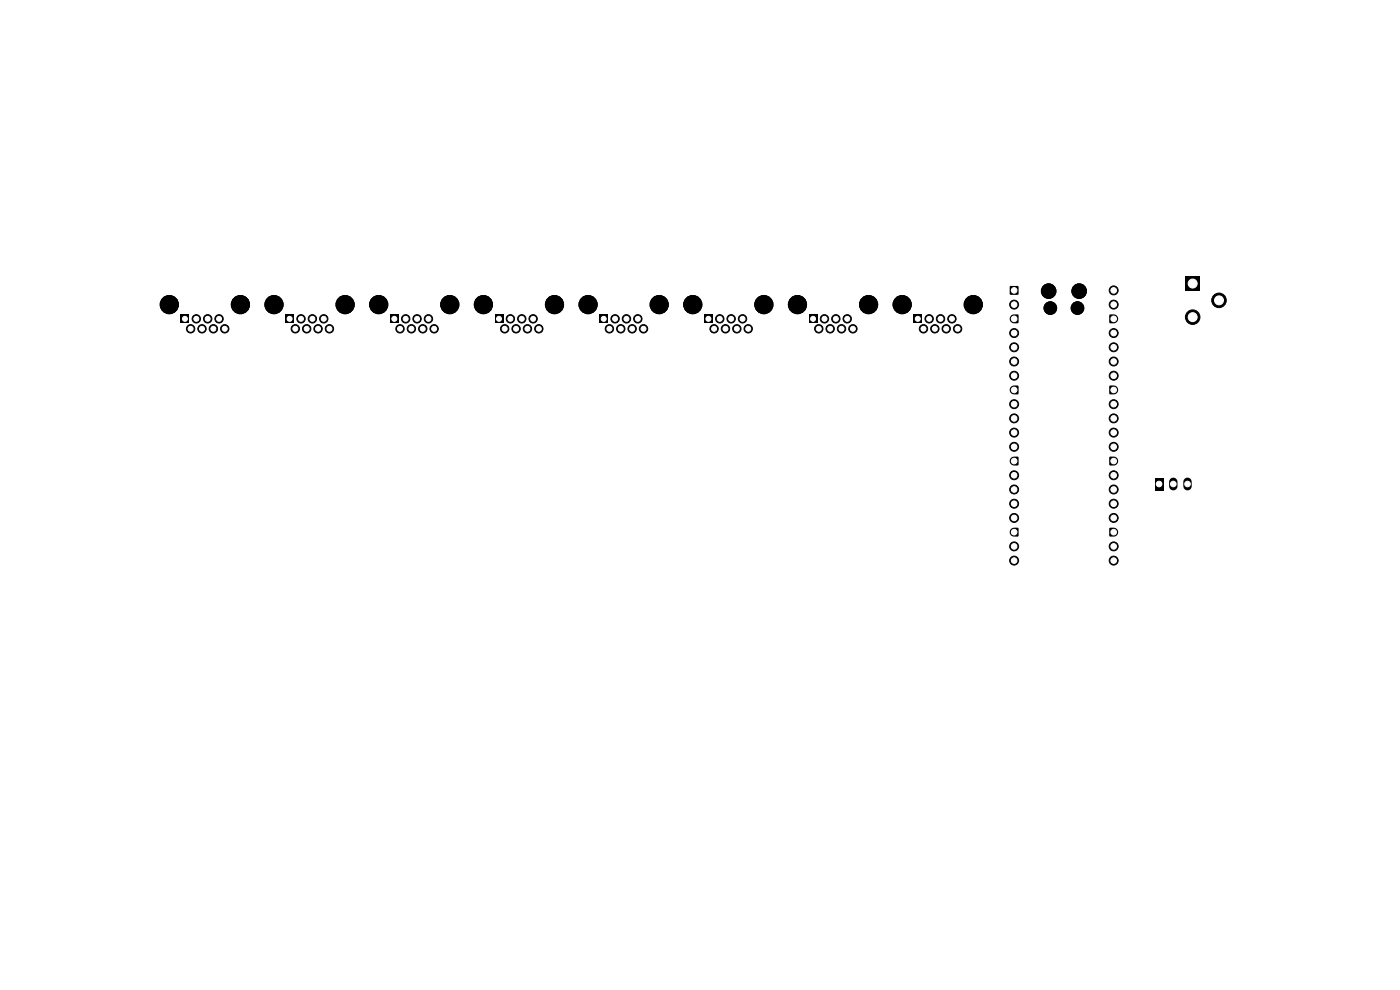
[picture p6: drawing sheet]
<svg xmlns="http://www.w3.org/2000/svg" width="297mm" height="210mm" viewBox="0 0 297 210" stroke-linecap="round" stroke-linejoin="round" font-family="sans-serif">
<g fill="#000" stroke="#000" stroke-width=".21">
<circle cx="35.9" cy="64.6" r="1.93"/>
<circle cx="40.4" cy="69.7" r=".89"/>
<circle cx="41.6" cy="67.6" r=".89"/>
<circle cx="42.9" cy="69.7" r=".89"/>
<circle cx="44.1" cy="67.6" r=".89"/>
<circle cx="45.3" cy="69.7" r=".89"/>
<circle cx="46.5" cy="67.6" r=".89"/>
<circle cx="47.7" cy="69.7" r=".89"/>
<circle cx="51" cy="64.6" r="1.93"/>
<circle cx="58.1" cy="64.6" r="1.93"/>
<circle cx="62.6" cy="69.7" r=".89"/>
<circle cx="63.9" cy="67.6" r=".89"/>
<circle cx="65.1" cy="69.7" r=".89"/>
<circle cx="66.3" cy="67.6" r=".89"/>
<circle cx="67.5" cy="69.7" r=".89"/>
<circle cx="68.7" cy="67.6" r=".89"/>
<circle cx="69.9" cy="69.7" r=".89"/>
<circle cx="73.2" cy="64.6" r="1.93"/>
<circle cx="80.3" cy="64.6" r="1.93"/>
<circle cx="84.9" cy="69.7" r=".89"/>
<circle cx="86.1" cy="67.6" r=".89"/>
<circle cx="87.3" cy="69.7" r=".89"/>
<circle cx="88.5" cy="67.6" r=".89"/>
<circle cx="89.7" cy="69.7" r=".89"/>
<circle cx="90.9" cy="67.6" r=".89"/>
<circle cx="92.1" cy="69.7" r=".89"/>
<circle cx="95.4" cy="64.6" r="1.93"/>
<circle cx="102.5" cy="64.6" r="1.93"/>
<circle cx="107.1" cy="69.7" r=".89"/>
<circle cx="108.3" cy="67.6" r=".89"/>
<circle cx="109.5" cy="69.7" r=".89"/>
<circle cx="110.7" cy="67.6" r=".89"/>
<circle cx="111.9" cy="69.7" r=".89"/>
<circle cx="113.1" cy="67.6" r=".89"/>
<circle cx="114.3" cy="69.7" r=".89"/>
<circle cx="117.6" cy="64.6" r="1.93"/>
<circle cx="124.8" cy="64.6" r="1.93"/>
<circle cx="129.3" cy="69.7" r=".89"/>
<circle cx="130.5" cy="67.6" r=".89"/>
<circle cx="131.7" cy="69.7" r=".89"/>
<circle cx="132.9" cy="67.6" r=".89"/>
<circle cx="134.1" cy="69.7" r=".89"/>
<circle cx="135.3" cy="67.6" r=".89"/>
<circle cx="136.5" cy="69.7" r=".89"/>
<circle cx="139.8" cy="64.6" r="1.93"/>
<circle cx="147" cy="64.6" r="1.93"/>
<circle cx="151.5" cy="69.7" r=".89"/>
<circle cx="152.7" cy="67.6" r=".89"/>
<circle cx="153.9" cy="69.7" r=".89"/>
<circle cx="155.1" cy="67.6" r=".89"/>
<circle cx="156.3" cy="69.7" r=".89"/>
<circle cx="157.5" cy="67.6" r=".89"/>
<circle cx="158.7" cy="69.7" r=".89"/>
<circle cx="162.1" cy="64.6" r="1.93"/>
<circle cx="169.2" cy="64.6" r="1.93"/>
<circle cx="173.7" cy="69.7" r=".89"/>
<circle cx="174.9" cy="67.6" r=".89"/>
<circle cx="176.1" cy="69.7" r=".89"/>
<circle cx="177.3" cy="67.6" r=".89"/>
<circle cx="178.5" cy="69.7" r=".89"/>
<circle cx="179.7" cy="67.6" r=".89"/>
<circle cx="180.9" cy="69.7" r=".89"/>
<circle cx="184.3" cy="64.6" r="1.93"/>
<circle cx="191.4" cy="64.6" r="1.93"/>
<circle cx="195.9" cy="69.7" r=".89"/>
<circle cx="197.1" cy="67.6" r=".89"/>
<circle cx="198.3" cy="69.7" r=".89"/>
<circle cx="199.5" cy="67.6" r=".89"/>
<circle cx="200.7" cy="69.7" r=".89"/>
<circle cx="201.9" cy="67.6" r=".89"/>
<circle cx="203.2" cy="69.7" r=".89"/>
<circle cx="206.5" cy="64.6" r="1.93"/>
<circle cx="215.1" cy="70.7" r=".95"/>
<circle cx="215.1" cy="73.7" r=".95"/>
<circle cx="215.1" cy="79.7" r=".95"/>
<circle cx="215.1" cy="76.7" r=".95"/>
<circle cx="215.1" cy="64.6" r=".95"/>
<circle cx="222.5" cy="61.8" r="1.54"/>
<circle cx="222.8" cy="65.4" r="1.34"/>
<circle cx="228.6" cy="65.4" r="1.34"/>
<circle cx="228.9" cy="61.8" r="1.54"/>
<circle cx="236.3" cy="70.7" r=".95"/>
<circle cx="236.3" cy="73.7" r=".95"/>
<circle cx="236.3" cy="76.7" r=".95"/>
<circle cx="236.3" cy="79.7" r=".95"/>
<circle cx="236.3" cy="64.6" r=".95"/>
<circle cx="236.3" cy="61.6" r=".95"/>
<circle cx="253" cy="67.3" r="1.54"/>
<circle cx="258.6" cy="63.7" r="1.54"/>
<circle cx="215.1" cy="91.8" r=".95"/>
<circle cx="215.1" cy="94.8" r=".95"/>
<circle cx="215.1" cy="85.7" r=".95"/>
<circle cx="215.1" cy="88.8" r=".95"/>
<circle cx="236.3" cy="91.8" r=".95"/>
<circle cx="236.3" cy="94.8" r=".95"/>
<circle cx="236.3" cy="85.7" r=".95"/>
<circle cx="236.3" cy="88.8" r=".95"/>
<circle cx="215.1" cy="118.9" r=".95"/>
<circle cx="215.1" cy="100.8" r=".95"/>
<circle cx="215.1" cy="115.9" r=".95"/>
<circle cx="215.1" cy="106.9" r=".95"/>
<circle cx="215.1" cy="103.8" r=".95"/>
<circle cx="215.1" cy="109.9" r=".95"/>
<circle cx="236.3" cy="118.9" r=".95"/>
<circle cx="236.3" cy="115.9" r=".95"/>
<circle cx="236.3" cy="100.8" r=".95"/>
<circle cx="236.3" cy="106.9" r=".95"/>
<circle cx="236.3" cy="103.8" r=".95"/>
<circle cx="236.3" cy="109.9" r=".95"/>
</g>
<g fill="#000">
<path d="M38.3 66.7h1.8v1.8h-1.8zM60.6 66.7h1.7v1.8h-1.7zM82.8 66.7h1.7v1.8h-1.7zM105 66.7h1.8v1.8h-1.8zM127.2 66.7h1.8v1.8h-1.8zM149.4 66.7h1.8v1.8h-1.8zM171.6 66.7h1.8v1.8h-1.8zM193.8 66.7h1.8v1.8h-1.8zM214.3 60.7h1.7v1.8h-1.7zM214.5 66.9l.6-.2h.8l.2 .2v1.6l-1 .1a.95 .95 0 0 1-.9-.6 .95 .95 0 0 1 .3-1.1zM235.4 66.7h.9a.95 .95 0 0 1 .9 .9 .95 .95 0 0 1-.8 1l-1-.1zM251.5 58.6h3.1v3.1h-3.1z"/>
<path d="M214.5 82l.6-.2h.8l.2 .2v1.6l-1 .1a.95 .95 0 0 1-.9-.7 .95 .95 0 0 1 .3-1zM214.5 97.1l.6-.2h.8l.2 .1v1.6l-1 .1a.95 .95 0 0 1-.9-.6 .95 .95 0 0 1 .3-1zM235.4 96.9h.9a.95 .95 0 0 1 .9 .9 .95 .95 0 0 1-.8 .9l-1-.1zM235.4 81.8h.9a.95 .95 0 0 1 .9 .8 .95 .95 0 0 1-.9 1.1l-.9-.1zM214.5 112.2l.6-.3h.8l.2 .2v1.6l-1 .1a.95 .95 0 0 1-.9-.6 .95 .95 0 0 1 .3-1zM235.4 112l.9-.1a.95 .95 0 0 1 .9 .9 .95 .95 0 0 1-.8 1l-1-.1zM245 101.3h1.8v2.7h-1.8z"/>
</g>
<path d="M248.9 102.2v.9M251.9 102.2v.9" fill="none" stroke="#000" stroke-width="1.8"/>
<g fill="#fff" stroke="#fff" stroke-width=".21">
<circle cx="215.1" cy="61.6" r=".59"/>
<circle cx="215.1" cy="64.6" r=".59"/>
<circle cx="215.1" cy="67.6" r=".59"/>
<circle cx="215.1" cy="70.7" r=".59"/>
<circle cx="215.1" cy="73.7" r=".59"/>
<circle cx="215.1" cy="76.7" r=".59"/>
<circle cx="215.1" cy="79.7" r=".59"/>
<circle cx="215.1" cy="82.7" r=".59"/>
<circle cx="215.1" cy="85.7" r=".59"/>
<circle cx="215.1" cy="88.8" r=".59"/>
<circle cx="215.1" cy="91.8" r=".59"/>
<circle cx="215.1" cy="94.8" r=".59"/>
<circle cx="215.1" cy="97.8" r=".59"/>
<circle cx="215.1" cy="100.8" r=".59"/>
<circle cx="215.1" cy="103.8" r=".59"/>
<circle cx="215.1" cy="106.9" r=".59"/>
<circle cx="215.1" cy="109.9" r=".59"/>
<circle cx="215.1" cy="112.9" r=".59"/>
<circle cx="215.1" cy="115.9" r=".59"/>
<circle cx="215.1" cy="118.9" r=".59"/>
<circle cx="236.3" cy="118.9" r=".59"/>
<circle cx="236.3" cy="115.9" r=".59"/>
<circle cx="236.3" cy="112.9" r=".59"/>
<circle cx="236.3" cy="109.9" r=".59"/>
<circle cx="236.3" cy="106.9" r=".59"/>
<circle cx="236.3" cy="103.8" r=".59"/>
<circle cx="236.3" cy="100.8" r=".59"/>
<circle cx="236.3" cy="97.8" r=".59"/>
<circle cx="236.3" cy="94.8" r=".59"/>
<circle cx="236.3" cy="91.8" r=".59"/>
<circle cx="236.3" cy="88.8" r=".59"/>
<circle cx="236.3" cy="85.7" r=".59"/>
<circle cx="236.3" cy="82.7" r=".59"/>
<circle cx="236.3" cy="79.7" r=".59"/>
<circle cx="236.3" cy="76.7" r=".59"/>
<circle cx="236.3" cy="73.7" r=".59"/>
<circle cx="236.3" cy="70.7" r=".59"/>
<circle cx="236.3" cy="67.6" r=".59"/>
<circle cx="236.3" cy="64.6" r=".59"/>
<circle cx="236.3" cy="61.6" r=".59"/>
<circle cx="61.4" cy="67.6" r=".53"/>
<circle cx="62.6" cy="69.7" r=".53"/>
<circle cx="63.9" cy="67.6" r=".53"/>
<circle cx="65.1" cy="69.7" r=".53"/>
<circle cx="66.3" cy="67.6" r=".53"/>
<circle cx="67.5" cy="69.7" r=".53"/>
<circle cx="68.7" cy="67.6" r=".53"/>
<circle cx="69.9" cy="69.7" r=".53"/>
<circle cx="83.7" cy="67.6" r=".53"/>
<circle cx="84.9" cy="69.7" r=".53"/>
<circle cx="86.1" cy="67.6" r=".53"/>
<circle cx="87.3" cy="69.7" r=".53"/>
<circle cx="88.5" cy="67.6" r=".53"/>
<circle cx="89.7" cy="69.7" r=".53"/>
<circle cx="90.9" cy="67.6" r=".53"/>
<circle cx="92.1" cy="69.7" r=".53"/>
<circle cx="194.7" cy="67.6" r=".53"/>
<circle cx="195.9" cy="69.7" r=".53"/>
<circle cx="197.1" cy="67.6" r=".53"/>
<circle cx="198.3" cy="69.7" r=".53"/>
<circle cx="199.5" cy="67.6" r=".53"/>
<circle cx="200.7" cy="69.7" r=".53"/>
<circle cx="201.9" cy="67.6" r=".53"/>
<circle cx="203.2" cy="69.7" r=".53"/>
<circle cx="39.2" cy="67.6" r=".53"/>
<circle cx="40.4" cy="69.7" r=".53"/>
<circle cx="41.6" cy="67.6" r=".53"/>
<circle cx="42.9" cy="69.7" r=".53"/>
<circle cx="44.1" cy="67.6" r=".53"/>
<circle cx="45.3" cy="69.7" r=".53"/>
<circle cx="46.5" cy="67.6" r=".53"/>
<circle cx="47.7" cy="69.7" r=".53"/>
<circle cx="105.9" cy="67.6" r=".53"/>
<circle cx="107.1" cy="69.7" r=".53"/>
<circle cx="108.3" cy="67.6" r=".53"/>
<circle cx="109.5" cy="69.7" r=".53"/>
<circle cx="110.7" cy="67.6" r=".53"/>
<circle cx="111.9" cy="69.7" r=".53"/>
<circle cx="113.1" cy="67.6" r=".53"/>
<circle cx="114.3" cy="69.7" r=".53"/>
<circle cx="128.1" cy="67.6" r=".53"/>
<circle cx="129.3" cy="69.7" r=".53"/>
<circle cx="130.5" cy="67.6" r=".53"/>
<circle cx="131.7" cy="69.7" r=".53"/>
<circle cx="132.9" cy="67.6" r=".53"/>
<circle cx="134.1" cy="69.7" r=".53"/>
<circle cx="135.3" cy="67.6" r=".53"/>
<circle cx="136.5" cy="69.7" r=".53"/>
<circle cx="150.3" cy="67.6" r=".53"/>
<circle cx="151.5" cy="69.7" r=".53"/>
<circle cx="152.7" cy="67.6" r=".53"/>
<circle cx="153.9" cy="69.7" r=".53"/>
<circle cx="155.1" cy="67.6" r=".53"/>
<circle cx="156.3" cy="69.7" r=".53"/>
<circle cx="157.5" cy="67.6" r=".53"/>
<circle cx="158.7" cy="69.7" r=".53"/>
<circle cx="245.9" cy="102.7" r=".59"/>
<circle cx="248.9" cy="102.7" r=".59"/>
<circle cx="251.9" cy="102.7" r=".59"/>
<circle cx="172.5" cy="67.6" r=".53"/>
<circle cx="173.7" cy="69.7" r=".53"/>
<circle cx="174.9" cy="67.6" r=".53"/>
<circle cx="176.1" cy="69.7" r=".53"/>
<circle cx="177.3" cy="67.6" r=".53"/>
<circle cx="178.5" cy="69.7" r=".53"/>
<circle cx="179.7" cy="67.6" r=".53"/>
<circle cx="180.9" cy="69.7" r=".53"/>
<circle cx="253" cy="60.2" r=".95"/>
<circle cx="253" cy="67.3" r=".95"/>
<circle cx="258.6" cy="63.7" r=".95"/>
</g>
</svg>
